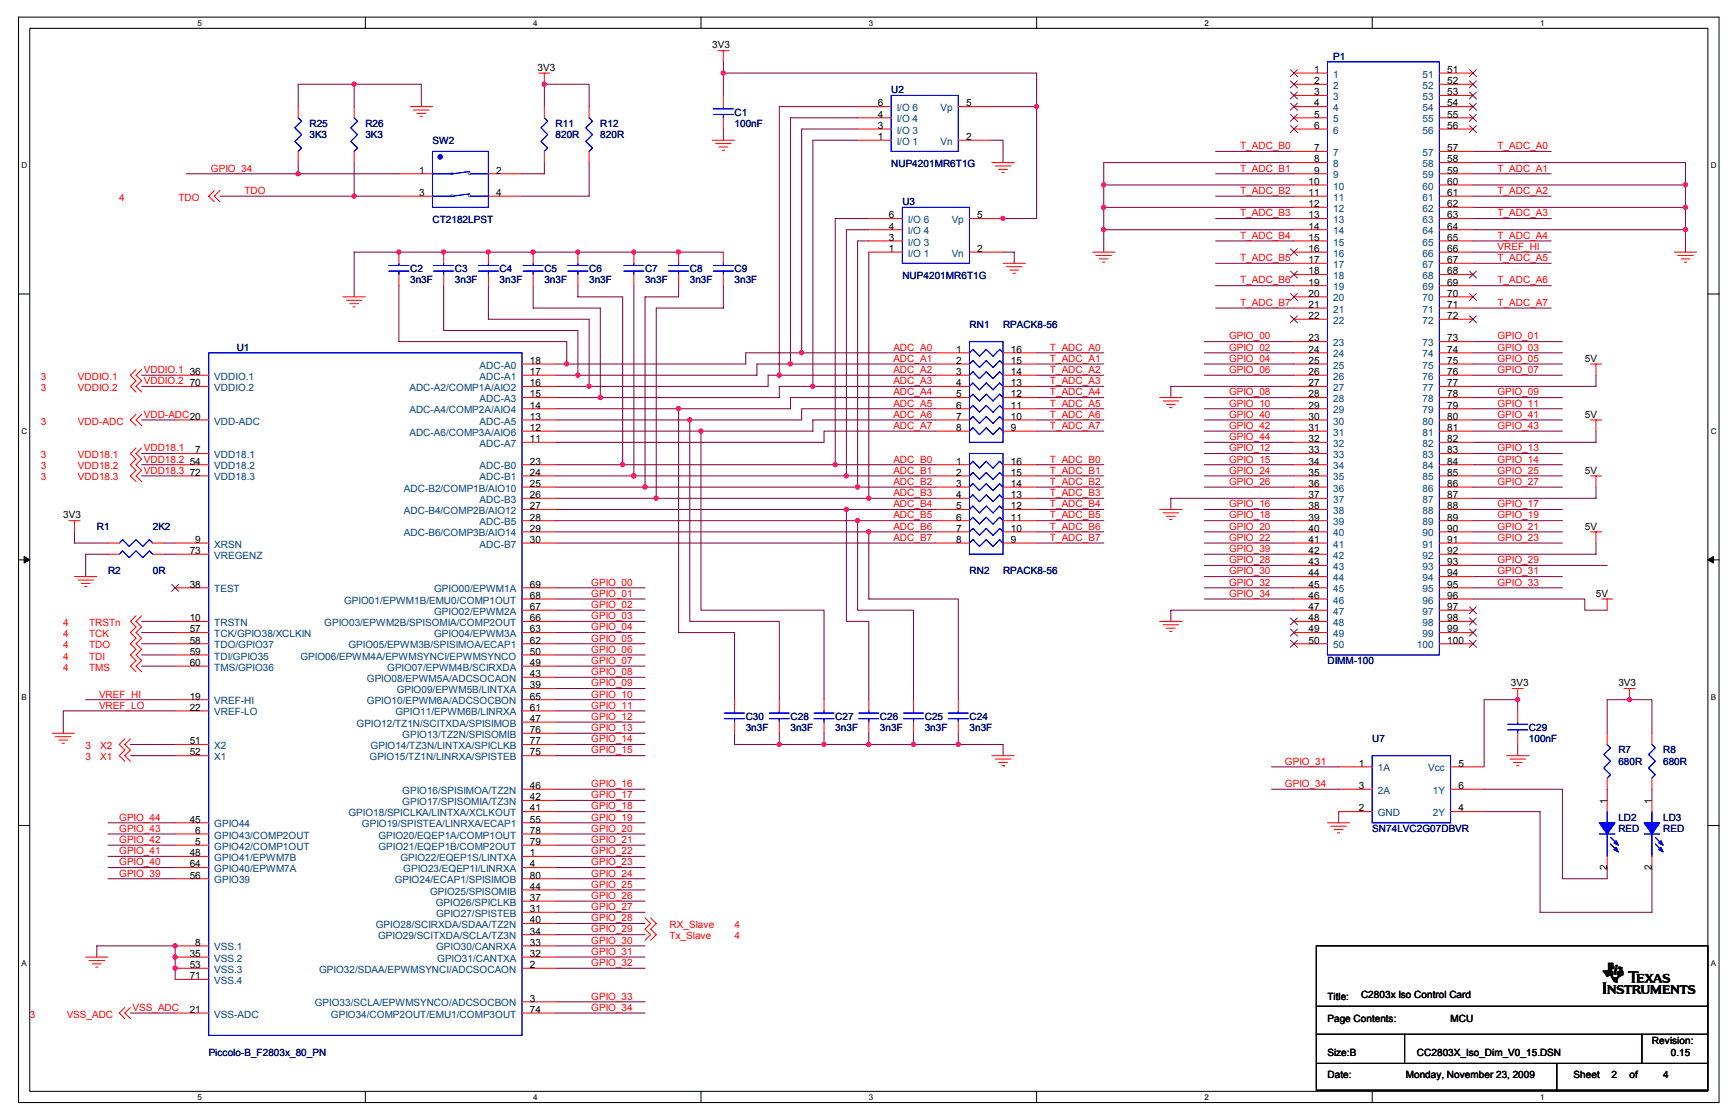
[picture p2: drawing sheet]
<svg xmlns="http://www.w3.org/2000/svg" width="432mm" height="279mm" viewBox="0 0 432 279" stroke-linecap="round" stroke-linejoin="round" font-family="sans-serif">
<defs><g id="words">
<text font-size="9.7" x="400.3" y="248.2">TI</text>
<g font-size="2.5">
<text x="134.3" y="17.7">3V3</text>
<text x="177.9" y="12.1">3V3</text>
<text x="328.2" y="18.2">1</text>
<text x="328.2" y="21">2</text>
<text x="328.2" y="23.8">3</text>
<text x="361.4" y="18.2">51</text>
<text x="361.4" y="21">52</text>
<text x="361.4" y="23.8">53</text>
<text x="219.2" y="29.4">4</text>
<text x="219.2" y="26.6">6</text>
<text x="241.3" y="26.6">5</text>
<text x="328.2" y="26.6">4</text>
<text x="328.2" y="29.4">5</text>
<text x="361.4" y="26.6">54</text>
<text x="361.4" y="29.4">55</text>
<text x="219.2" y="35">1</text>
<text x="219.2" y="32.2">3</text>
<text x="241.3" y="35">2</text>
<text x="328.2" y="32.2">6</text>
<text x="361.4" y="32.2">56</text>
<text x="328.2" y="37.8">7</text>
<text x="328.2" y="40.6">8</text>
<text x="361.4" y="37.8">57</text>
<text x="361.4" y="40.6">58</text>
<text x="104.7" y="43.3">1</text>
<text x="123.9" y="43.3">2</text>
<text x="326.8" y="46.1">10</text>
<text x="328.2" y="43.3">9</text>
<text x="361.4" y="43.3">59</text>
<text x="361.4" y="46.1">60</text>
<text x="104.7" y="48.9">3</text>
<text x="123.9" y="48.9">4</text>
<text x="326.8" y="48.9">11</text>
<text x="326.8" y="51.7">12</text>
<text x="361.4" y="48.9">61</text>
<text x="361.4" y="51.7">62</text>
<text x="222" y="57.3">4</text>
<text x="222" y="54.5">6</text>
<text x="244.1" y="54.5">5</text>
<text x="326.8" y="54.5">13</text>
<text x="326.8" y="57.3">14</text>
<text x="361.4" y="54.5">63</text>
<text x="361.4" y="57.3">64</text>
<text x="222" y="62.9">1</text>
<text x="222" y="60.1">3</text>
<text x="244.1" y="62.9">2</text>
<text x="326.8" y="60.1">15</text>
<text x="326.8" y="62.9">16</text>
<text x="326.8" y="65.7">17</text>
<text x="361.4" y="60.1">65</text>
<text x="361.4" y="62.9">66</text>
<text x="361.4" y="65.7">67</text>
<text x="326.8" y="68.5">18</text>
<text x="326.8" y="71.3">19</text>
<text x="361.4" y="68.5">68</text>
<text x="361.4" y="71.3">69</text>
<text x="326.8" y="74.1">20</text>
<text x="326.8" y="76.9">21</text>
<text x="361.4" y="74.1">70</text>
<text x="361.4" y="76.9">71</text>
<text x="326.8" y="79.7">22</text>
<text x="361.4" y="79.7">72</text>
<text x="238.8" y="88.1">1</text>
<text x="252.4" y="88.1">16</text>
<text x="326.8" y="85.3">23</text>
<text x="326.8" y="88.1">24</text>
<text x="361.4" y="85.3">73</text>
<text x="361.4" y="88.1">74</text>
<text x="47.4" y="93.6">36</text>
<text x="132.3" y="93.6">17</text>
<text x="132.3" y="90.8">18</text>
<text x="238.8" y="90.8">2</text>
<text x="238.8" y="93.6">3</text>
<text x="252.4" y="93.6">14</text>
<text x="252.4" y="90.8">15</text>
<text x="326.8" y="90.8">25</text>
<text x="326.8" y="93.6">26</text>
<text x="361.4" y="90.8">75</text>
<text x="361.4" y="93.6">76</text>
<text x="395.8" y="90.3">5V</text>
<text x="47.4" y="96.4">70</text>
<text x="132.3" y="96.4">16</text>
<text x="132.3" y="99.2">15</text>
<text x="238.8" y="96.4">4</text>
<text x="238.8" y="99.2">5</text>
<text x="252.4" y="99.2">12</text>
<text x="252.4" y="96.4">13</text>
<text x="326.8" y="96.4">27</text>
<text x="326.8" y="99.2">28</text>
<text x="361.4" y="96.4">77</text>
<text x="361.4" y="99.2">78</text>
<text x="132.3" y="107.6">12</text>
<text x="132.3" y="102">14</text>
<text x="132.3" y="104.8">13</text>
<text x="238.8" y="102">6</text>
<text x="238.8" y="104.8">7</text>
<text x="238.8" y="107.6">8</text>
<text x="252.4" y="107.6">9</text>
<text x="252.4" y="104.8">10</text>
<text x="252.4" y="102">11</text>
<text x="326.8" y="102">29</text>
<text x="326.8" y="104.8">30</text>
<text x="326.8" y="107.6">31</text>
<text x="361.4" y="102">79</text>
<text x="361.4" y="104.8">80</text>
<text x="361.4" y="107.6">81</text>
<text x="395.8" y="104.3">5V</text>
<text x="48.8" y="113.2">7</text>
<text x="132.3" y="110.4">11</text>
<text x="326.8" y="110.4">32</text>
<text x="326.8" y="113.2">33</text>
<text x="361.4" y="110.4">82</text>
<text x="361.4" y="113.2">83</text>
<text x="47.4" y="116">54</text>
<text x="47.4" y="118.8">72</text>
<text x="132.3" y="116">23</text>
<text x="132.3" y="118.8">24</text>
<text x="238.8" y="116">1</text>
<text x="238.8" y="118.8">2</text>
<text x="252.4" y="118.8">15</text>
<text x="252.4" y="116">16</text>
<text x="326.8" y="116">34</text>
<text x="326.8" y="118.8">35</text>
<text x="361.4" y="116">84</text>
<text x="361.4" y="118.8">85</text>
<text x="395.8" y="118.3">5V</text>
<text x="132.3" y="121.6">25</text>
<text x="132.3" y="124.4">26</text>
<text x="238.8" y="121.6">3</text>
<text x="238.8" y="124.4">4</text>
<text x="252.4" y="124.4">13</text>
<text x="252.4" y="121.6">14</text>
<text x="326.8" y="121.6">36</text>
<text x="326.8" y="124.4">37</text>
<text x="361.4" y="121.6">86</text>
<text x="361.4" y="124.4">87</text>
<text x="15.8" y="129.5">3V3</text>
<text x="132.3" y="127.2">27</text>
<text x="132.3" y="130">28</text>
<text x="238.8" y="127.2">5</text>
<text x="238.8" y="130">6</text>
<text x="252.4" y="130">11</text>
<text x="252.4" y="127.2">12</text>
<text x="326.8" y="127.2">38</text>
<text x="326.8" y="130">39</text>
<text x="361.4" y="127.2">88</text>
<text x="361.4" y="130">89</text>
<text x="48.8" y="135.6">9</text>
<text x="132.3" y="132.8">29</text>
<text x="132.3" y="135.6">30</text>
<text x="238.8" y="132.8">7</text>
<text x="238.8" y="135.6">8</text>
<text x="252.4" y="135.6">9</text>
<text x="252.4" y="132.8">10</text>
<text x="326.8" y="132.8">40</text>
<text x="326.8" y="135.6">41</text>
<text x="361.4" y="132.8">90</text>
<text x="361.4" y="135.6">91</text>
<text x="395.8" y="132.2">5V</text>
<text x="47.4" y="138.3">73</text>
<text x="326.8" y="138.3">42</text>
<text x="326.8" y="141.1">43</text>
<text x="326.8" y="143.9">44</text>
<text x="361.4" y="138.3">92</text>
<text x="361.4" y="141.1">93</text>
<text x="361.4" y="143.9">94</text>
<text x="47.4" y="146.7">38</text>
<text x="132.3" y="149.5">68</text>
<text x="132.3" y="146.7">69</text>
<text x="326.8" y="146.7">45</text>
<text x="326.8" y="149.5">46</text>
<text x="361.4" y="146.7">95</text>
<text x="361.4" y="149.5">96</text>
<text x="398.6" y="149">5V</text>
<text x="47.4" y="155.1">10</text>
<text x="132.3" y="155.1">66</text>
<text x="132.3" y="152.3">67</text>
<text x="326.8" y="152.3">47</text>
<text x="326.8" y="155.1">48</text>
<text x="361.4" y="152.3">97</text>
<text x="361.4" y="155.1">98</text>
<text x="47.4" y="157.9">57</text>
<text x="47.4" y="160.7">58</text>
<text x="132.3" y="157.9">63</text>
<text x="132.3" y="160.7">62</text>
<text x="326.8" y="157.9">49</text>
<text x="326.8" y="160.7">50</text>
<text x="361.4" y="157.9">99</text>
<text x="361.4" y="160.7">100</text>
<text x="47.4" y="163.5">59</text>
<text x="47.4" y="166.3">60</text>
<text x="132.3" y="163.5">50</text>
<text x="132.3" y="166.3">49</text>
<text x="132.3" y="169.1">43</text>
<text x="132.3" y="171.9">39</text>
<text x="377.3" y="171.4">3V3</text>
<text x="404.2" y="171.4">3V3</text>
<text x="47.4" y="174.7">19</text>
<text x="47.4" y="177.5">22</text>
<text x="132.3" y="174.7">65</text>
<text x="132.3" y="177.5">61</text>
<text x="47.4" y="185.8">51</text>
<text x="132.3" y="180.3">47</text>
<text x="132.3" y="185.8">77</text>
<text x="132.3" y="183">76</text>
<text x="47.4" y="188.6">52</text>
<text x="132.3" y="188.6">75</text>
<text x="339.4" y="191.4">1</text>
<text x="364.2" y="191.4">5</text>
<text x="132.3" y="197">46</text>
<text x="339.4" y="197">3</text>
<text x="364.2" y="197">6</text>
<text x="132.3" y="202.6">41</text>
<text x="132.3" y="199.8">42</text>
<text x="339.4" y="202.6">2</text>
<text x="364.2" y="202.6">4</text>
<text x="401.3" y="200.7" transform="rotate(-90 401.3 200.7)">1</text>
<text x="412.5" y="200.7" transform="rotate(-90 412.5 200.7)">1</text>
<text x="47.4" y="205.4">45</text>
<text x="48.8" y="208.2">6</text>
<text x="132.3" y="205.4">55</text>
<text x="132.3" y="208.2">78</text>
<text x="47.4" y="213.8">48</text>
<text x="48.8" y="211">5</text>
<text x="132.3" y="213.8">1</text>
<text x="132.3" y="211">79</text>
<text x="47.4" y="219.4">56</text>
<text x="47.4" y="216.6">64</text>
<text x="132.3" y="219.4">80</text>
<text x="132.3" y="216.6">4</text>
<text x="401.3" y="217.2" transform="rotate(-90 401.3 217.2)">2</text>
<text x="412.5" y="217.2" transform="rotate(-90 412.5 217.2)">2</text>
<text x="132.3" y="222.2">44</text>
<text x="132.3" y="227.8">31</text>
<text x="132.3" y="225">37</text>
<text x="132.3" y="230.5">40</text>
<text x="132.3" y="233.3">34</text>
<text x="47.4" y="238.9">35</text>
<text x="48.8" y="236.1">8</text>
<text x="132.3" y="238.9">32</text>
<text x="132.3" y="236.1">33</text>
<text x="47.4" y="241.7">53</text>
<text x="47.4" y="244.5">71</text>
<text x="132.3" y="241.7">2</text>
<text x="132.3" y="250.1">3</text>
<text x="331.5" y="249.6">Title:</text>
<text x="339.9" y="249.3">C2803x Iso Control Card</text>
<text x="47.4" y="252.9">21</text>
<text x="132.3" y="252.9">74</text>
<text x="331.5" y="255.2">Page Contents:</text>
<text x="362.3" y="255.2">MCU</text>
<text x="331.5" y="263.6">Size:B</text>
<text x="353.9" y="263.6">CC2803X_Iso_Dim_V0_15.DSN</text>
<text x="412.6" y="260.8">Revision:</text>
<text x="417.3" y="263.6">0.15</text>
<text x="331.5" y="269.2">Date:</text>
<text x="351.1" y="269.2">Monday, November 23, 2009</text>
<text x="393" y="269.2">Sheet</text>
<text x="402.5" y="269.2">2</text>
<text x="407" y="269.2">of</text>
<text x="415.3" y="269.2">4</text>
</g>
<g font-size="2.5" fill="#000080">
<text x="332.9" y="14.9">P1</text>
<text x="222.6" y="23.3">U2</text>
<text x="183.4" y="28.9">C1</text>
<text x="77.3" y="31.7">R25</text>
<text x="77.3" y="34.5">3K3</text>
<text x="91.2" y="31.7">R26</text>
<text x="91.2" y="34.5">3K3</text>
<text x="108" y="35.9">SW2</text>
<text x="138.7" y="31.7">R11</text>
<text x="138.7" y="34.5">820R</text>
<text x="149.9" y="31.7">R12</text>
<text x="149.9" y="34.5">820R</text>
<text x="183.4" y="31.7">100nF</text>
<text x="222.6" y="41.7">NUP4201MR6T1G</text>
<text x="225.4" y="51.2">U3</text>
<text x="108" y="55.7">CT2182LPST</text>
<text x="102.4" y="68">C2</text>
<text x="102.4" y="70.8">3n3F</text>
<text x="113.6" y="68">C3</text>
<text x="113.6" y="70.8">3n3F</text>
<text x="124.8" y="68">C4</text>
<text x="124.8" y="70.8">3n3F</text>
<text x="135.9" y="68">C5</text>
<text x="135.9" y="70.8">3n3F</text>
<text x="147.1" y="68">C6</text>
<text x="147.1" y="70.8">3n3F</text>
<text x="161.1" y="68">C7</text>
<text x="161.1" y="70.8">3n3F</text>
<text x="172.3" y="68">C8</text>
<text x="172.3" y="70.8">3n3F</text>
<text x="183.4" y="68">C9</text>
<text x="183.4" y="70.8">3n3F</text>
<text x="225.4" y="69.7">NUP4201MR6T1G</text>
<text x="242.1" y="82">RN1</text>
<text x="250.5" y="82">RPACK8-56</text>
<text x="59.1" y="87.5">U1</text>
<text x="24.2" y="132.2">R1</text>
<text x="38.2" y="132.2">2K2</text>
<text x="27" y="143.4">R2</text>
<text x="38.2" y="143.4">0R</text>
<text x="242.1" y="143.4">RN2</text>
<text x="250.5" y="143.4">RPACK8-56</text>
<text x="331.5" y="165.8">DIMM-100</text>
<text x="186.2" y="179.7">C30</text>
<text x="197.4" y="179.7">C28</text>
<text x="208.6" y="179.7">C27</text>
<text x="219.8" y="179.7">C26</text>
<text x="230.9" y="179.7">C25</text>
<text x="242.1" y="179.7">C24</text>
<text x="186.2" y="182.5">3n3F</text>
<text x="197.4" y="182.5">3n3F</text>
<text x="208.6" y="182.5">3n3F</text>
<text x="219.8" y="182.5">3n3F</text>
<text x="230.9" y="182.5">3n3F</text>
<text x="242.1" y="182.5">3n3F</text>
<text x="342.7" y="185.3">U7</text>
<text x="381.8" y="182.5">C29</text>
<text x="381.8" y="185.3">100nF</text>
<text x="404.2" y="188.1">R7</text>
<text x="404.2" y="190.9">680R</text>
<text x="415.3" y="188.1">R8</text>
<text x="415.3" y="190.9">680R</text>
<text x="342.7" y="207.7">SN74LVC2G07DBVR</text>
<text x="404.2" y="204.9">LD2</text>
<text x="404.2" y="207.7">RED</text>
<text x="415.3" y="204.9">LD3</text>
<text x="415.3" y="207.7">RED</text>
<text x="52.1" y="263.6">Piccolo-B_F2803x_80_PN</text>
</g>
<g font-size="2.5" fill="#004080">
<text x="332.9" y="19.4">1</text>
<text x="332.9" y="22.2">2</text>
<text x="355.3" y="19.4">51</text>
<text x="355.3" y="22.2">52</text>
<text x="224" y="27.8">I/O 6</text>
<text x="234.9" y="27.8">Vp</text>
<text x="332.9" y="25">3</text>
<text x="332.9" y="27.8">4</text>
<text x="355.3" y="25">53</text>
<text x="355.3" y="27.8">54</text>
<text x="224" y="33.4">I/O 3</text>
<text x="224" y="30.6">I/O 4</text>
<text x="332.9" y="30.6">5</text>
<text x="332.9" y="33.4">6</text>
<text x="355.3" y="30.6">55</text>
<text x="355.3" y="33.4">56</text>
<text x="224" y="36.2">I/O 1</text>
<text x="234.9" y="36.2">Vn</text>
<text x="332.9" y="38.9">7</text>
<text x="332.9" y="41.7">8</text>
<text x="355.3" y="38.9">57</text>
<text x="355.3" y="41.7">58</text>
<text x="332.9" y="44.5">9</text>
<text x="332.9" y="47.3">10</text>
<text x="355.3" y="44.5">59</text>
<text x="355.3" y="47.3">60</text>
<text x="332.9" y="50.1">11</text>
<text x="332.9" y="52.9">12</text>
<text x="355.3" y="50.1">61</text>
<text x="355.3" y="52.9">62</text>
<text x="226.8" y="58.5">I/O 4</text>
<text x="226.8" y="55.7">I/O 6</text>
<text x="237.7" y="55.7">Vp</text>
<text x="332.9" y="55.7">13</text>
<text x="332.9" y="58.5">14</text>
<text x="355.3" y="55.7">63</text>
<text x="355.3" y="58.5">64</text>
<text x="226.8" y="64.1">I/O 1</text>
<text x="226.8" y="61.3">I/O 3</text>
<text x="237.7" y="64.1">Vn</text>
<text x="332.9" y="61.3">15</text>
<text x="332.9" y="64.1">16</text>
<text x="355.3" y="61.3">65</text>
<text x="355.3" y="64.1">66</text>
<text x="332.9" y="66.9">17</text>
<text x="332.9" y="69.7">18</text>
<text x="355.3" y="66.9">67</text>
<text x="355.3" y="69.7">68</text>
<text x="332.9" y="72.5">19</text>
<text x="332.9" y="75.3">20</text>
<text x="355.3" y="72.5">69</text>
<text x="355.3" y="75.3">70</text>
<text x="332.9" y="78.1">21</text>
<text x="332.9" y="80.9">22</text>
<text x="355.3" y="78.1">71</text>
<text x="355.3" y="80.9">72</text>
<text x="332.9" y="86.4">23</text>
<text x="332.9" y="89.2">24</text>
<text x="355.3" y="86.4">73</text>
<text x="355.3" y="89.2">74</text>
<text x="53.5" y="94.8">VDDIO.1</text>
<text x="119.8" y="94.8">ADC-A1</text>
<text x="119.8" y="92">ADC-A0</text>
<text x="332.9" y="92">25</text>
<text x="332.9" y="94.8">26</text>
<text x="355.3" y="92">75</text>
<text x="355.3" y="94.8">76</text>
<text x="53.5" y="97.6">VDDIO.2</text>
<text x="102.2" y="97.6">ADC-A2/COMP1A/AIO2</text>
<text x="119.8" y="100.4">ADC-A3</text>
<text x="332.9" y="97.6">27</text>
<text x="332.9" y="100.4">28</text>
<text x="355.3" y="97.6">77</text>
<text x="355.3" y="100.4">78</text>
<text x="53.5" y="106">VDD-ADC</text>
<text x="102.2" y="103.2">ADC-A4/COMP2A/AIO4</text>
<text x="119.8" y="106">ADC-A5</text>
<text x="332.9" y="103.2">29</text>
<text x="332.9" y="106">30</text>
<text x="355.3" y="103.2">79</text>
<text x="355.3" y="106">80</text>
<text x="102.2" y="108.8">ADC-A6/COMP3A/AIO6</text>
<text x="119.8" y="111.6">ADC-A7</text>
<text x="332.9" y="108.8">31</text>
<text x="332.9" y="111.6">32</text>
<text x="355.3" y="108.8">81</text>
<text x="355.3" y="111.6">82</text>
<text x="53.5" y="114.4">VDD18.1</text>
<text x="53.5" y="117.2">VDD18.2</text>
<text x="53.5" y="120">VDD18.3</text>
<text x="119.8" y="117.2">ADC-B0</text>
<text x="119.8" y="120">ADC-B1</text>
<text x="332.9" y="114.4">33</text>
<text x="332.9" y="117.2">34</text>
<text x="332.9" y="120">35</text>
<text x="355.3" y="114.4">83</text>
<text x="355.3" y="117.2">84</text>
<text x="355.3" y="120">85</text>
<text x="100.9" y="122.8">ADC-B2/COMP1B/AIO10</text>
<text x="119.8" y="125.6">ADC-B3</text>
<text x="332.9" y="122.8">36</text>
<text x="332.9" y="125.6">37</text>
<text x="355.3" y="122.8">86</text>
<text x="355.3" y="125.6">87</text>
<text x="100.9" y="128.4">ADC-B4/COMP2B/AIO12</text>
<text x="119.8" y="131.1">ADC-B5</text>
<text x="332.9" y="128.4">38</text>
<text x="332.9" y="131.1">39</text>
<text x="355.3" y="128.4">88</text>
<text x="355.3" y="131.1">89</text>
<text x="53.5" y="136.7">XRSN</text>
<text x="100.9" y="133.9">ADC-B6/COMP3B/AIO14</text>
<text x="119.8" y="136.7">ADC-B7</text>
<text x="332.9" y="133.9">40</text>
<text x="332.9" y="136.7">41</text>
<text x="355.3" y="133.9">90</text>
<text x="355.3" y="136.7">91</text>
<text x="53.5" y="139.5">VREGENZ</text>
<text x="332.9" y="139.5">42</text>
<text x="332.9" y="142.3">43</text>
<text x="355.3" y="139.5">92</text>
<text x="355.3" y="142.3">93</text>
<text x="53.5" y="147.9">TEST</text>
<text x="108.4" y="147.9">GPIO00/EPWM1A</text>
<text x="332.9" y="145.1">44</text>
<text x="332.9" y="147.9">45</text>
<text x="355.3" y="145.1">94</text>
<text x="355.3" y="147.9">95</text>
<text x="86" y="150.7">GPIO01/EPWM1B/EMU0/COMP1OUT</text>
<text x="108.4" y="153.5">GPIO02/EPWM2A</text>
<text x="332.9" y="150.7">46</text>
<text x="332.9" y="153.5">47</text>
<text x="355.3" y="150.7">96</text>
<text x="355.3" y="153.5">97</text>
<text x="53.5" y="156.3">TRSTN</text>
<text x="53.5" y="159.1">TCK/GPIO38/XCLKIN</text>
<text x="53.5" y="161.9">TDO/GPIO37</text>
<text x="81" y="156.3">GPIO03/EPWM2B/SPISOMIA/COMP2OUT</text>
<text x="87" y="161.9">GPIO05/EPWM3B/SPISIMOA/ECAP1</text>
<text x="108.4" y="159.1">GPIO04/EPWM3A</text>
<text x="332.9" y="156.3">48</text>
<text x="332.9" y="159.1">49</text>
<text x="332.9" y="161.9">50</text>
<text x="353.9" y="161.9">100</text>
<text x="355.3" y="156.3">98</text>
<text x="355.3" y="159.1">99</text>
<text x="53.5" y="164.7">TDI/GPIO35</text>
<text x="53.5" y="167.5">TMS/GPIO36</text>
<text x="75" y="164.7">GPIO06/EPWM4A/EPWMSYNCI/EPWMSYNCO</text>
<text x="96.7" y="167.5">GPIO07/EPWM4B/SCIRXDA</text>
<text x="91.6" y="170.3">GPIO08/EPWM5A/ADCSOCAON</text>
<text x="99.1" y="173.1">GPIO09/EPWM5B/LINTXA</text>
<text x="53.5" y="175.9">VREF-HI</text>
<text x="53.5" y="178.6">VREF-LO</text>
<text x="91.6" y="175.9">GPIO10/EPWM6A/ADCSOCBON</text>
<text x="98.8" y="178.6">GPIO11/EPWM6B/LINRXA</text>
<text x="89" y="181.4">GPIO12/TZ1N/SCITXDA/SPISIMOB</text>
<text x="100.5" y="184.2">GPIO13/TZ2N/SPISOMIB</text>
<text x="53.5" y="187">X2</text>
<text x="53.5" y="189.8">X1</text>
<text x="92.3" y="189.8">GPIO15/TZ1N/LINRXA/SPISTEB</text>
<text x="92.6" y="187">GPIO14/TZ3N/LINTXA/SPICLKB</text>
<text x="344.1" y="192.6">1A</text>
<text x="356.7" y="192.6">Vcc</text>
<text x="87" y="203.8">GPIO18/SPICLKA/LINTXA/XCLKOUT</text>
<text x="100.5" y="201">GPIO17/SPISOMIA/TZ3N</text>
<text x="100.5" y="198.2">GPIO16/SPISIMOA/TZ2N</text>
<text x="344.1" y="198.2">2A</text>
<text x="344.1" y="203.8">GND</text>
<text x="357.9" y="203.8">2Y</text>
<text x="357.9" y="198.2">1Y</text>
<text x="53.5" y="209.4">GPIO43/COMP2OUT</text>
<text x="53.5" y="206.6">GPIO44</text>
<text x="90.4" y="206.6">GPIO19/SPISTEA/LINRXA/ECAP1</text>
<text x="94.5" y="209.4">GPIO20/EQEP1A/COMP1OUT</text>
<text x="53.5" y="212.2">GPIO42/COMP1OUT</text>
<text x="53.5" y="215">GPIO41/EPWM7B</text>
<text x="94.5" y="212.2">GPIO21/EQEP1B/COMP2OUT</text>
<text x="100" y="215">GPIO22/EQEP1S/LINTXA</text>
<text x="53.5" y="220.6">GPIO39</text>
<text x="53.5" y="217.8">GPIO40/EPWM7A</text>
<text x="98.6" y="220.6">GPIO24/ECAP1/SPISIMOB</text>
<text x="100.7" y="217.8">GPIO23/EQEP1I/LINRXA</text>
<text x="107.4" y="223.4">GPIO25/SPISOMIB</text>
<text x="108.9" y="226.1">GPIO26/SPICLKB</text>
<text x="93.9" y="231.7">GPIO28/SCIRXDA/SDAA/TZ2N</text>
<text x="108.9" y="228.9">GPIO27/SPISTEB</text>
<text x="53.5" y="237.3">VSS.1</text>
<text x="94.4" y="234.5">GPIO29/SCITXDA/SCLA/TZ3N</text>
<text x="108.9" y="237.3">GPIO30/CANRXA</text>
<text x="53.5" y="240.1">VSS.2</text>
<text x="53.5" y="242.9">VSS.3</text>
<text x="53.5" y="245.7">VSS.4</text>
<text x="79.7" y="242.9">GPIO32/SDAA/EPWMSYNCI/ADCSOCAON</text>
<text x="109.2" y="240.1">GPIO31/CANTXA</text>
<text x="78.6" y="251.3">GPIO33/SCLA/EPWMSYNCO/ADCSOCBON</text>
<text x="53.5" y="254.1">VSS-ADC</text>
<text x="82.6" y="254.1">GPIO34/COMP2OUT/EMU1/COMP3OUT</text>
</g>
<g font-size="2.5" fill="#f00">
<text x="309.7" y="37.3">T_ADC_B0</text>
<text x="374" y="37.3">T_ADC_A0</text>
<text x="52.7" y="42.8">GPIO_34</text>
<text x="309.7" y="42.8">T_ADC_B1</text>
<text x="374" y="42.8">T_ADC_A1</text>
<text x="29.8" y="50.1">4</text>
<text x="44.6" y="50.1">TDO</text>
<text x="61.1" y="48.4">TDO</text>
<text x="309.7" y="48.4">T_ADC_B2</text>
<text x="374" y="48.4">T_ADC_A2</text>
<text x="309.7" y="54">T_ADC_B3</text>
<text x="309.7" y="59.6">T_ADC_B4</text>
<text x="374" y="59.6">T_ADC_A4</text>
<text x="374" y="54">T_ADC_A3</text>
<text x="309.7" y="65.2">T_ADC_B5</text>
<text x="374" y="65.2">T_ADC_A5</text>
<text x="374" y="62.4">VREF_HI</text>
<text x="309.7" y="70.8">T_ADC_B6</text>
<text x="374" y="70.8">T_ADC_A6</text>
<text x="309.7" y="76.4">T_ADC_B7</text>
<text x="374" y="76.4">T_ADC_A7</text>
<text x="223.1" y="87.5">ADC_A0</text>
<text x="262.2" y="87.5">T_ADC_A0</text>
<text x="306.9" y="84.8">GPIO_00</text>
<text x="306.9" y="87.5">GPIO_02</text>
<text x="374" y="84.8">GPIO_01</text>
<text x="374" y="87.5">GPIO_03</text>
<text x="10.2" y="94.8">3</text>
<text x="19.4" y="94.8">VDDIO.1</text>
<text x="35.9" y="93.1">VDDIO.1</text>
<text x="35.9" y="95.9">VDDIO.2</text>
<text x="223.1" y="95.9">ADC_A3</text>
<text x="223.1" y="93.1">ADC_A2</text>
<text x="223.1" y="90.3">ADC_A1</text>
<text x="262.2" y="90.3">T_ADC_A1</text>
<text x="262.2" y="93.1">T_ADC_A2</text>
<text x="262.2" y="95.9">T_ADC_A3</text>
<text x="306.9" y="90.3">GPIO_04</text>
<text x="306.9" y="93.1">GPIO_06</text>
<text x="374" y="90.3">GPIO_05</text>
<text x="374" y="93.1">GPIO_07</text>
<text x="10.2" y="97.6">3</text>
<text x="19.4" y="97.6">VDDIO.2</text>
<text x="223.1" y="101.5">ADC_A5</text>
<text x="223.1" y="98.7">ADC_A4</text>
<text x="262.2" y="98.7">T_ADC_A4</text>
<text x="262.2" y="101.5">T_ADC_A5</text>
<text x="306.9" y="98.7">GPIO_08</text>
<text x="306.9" y="101.5">GPIO_10</text>
<text x="374" y="98.7">GPIO_09</text>
<text x="374" y="101.5">GPIO_11</text>
<text x="10.2" y="106">3</text>
<text x="19.4" y="106">VDD-ADC</text>
<text x="35.9" y="104.3">VDD-ADC20</text>
<text x="223.1" y="104.3">ADC_A6</text>
<text x="223.1" y="107.1">ADC_A7</text>
<text x="262.2" y="104.3">T_ADC_A6</text>
<text x="262.2" y="107.1">T_ADC_A7</text>
<text x="306.9" y="104.3">GPIO_40</text>
<text x="306.9" y="107.1">GPIO_42</text>
<text x="374" y="104.3">GPIO_41</text>
<text x="374" y="107.1">GPIO_43</text>
<text x="35.9" y="112.7">VDD18.1</text>
<text x="306.9" y="112.7">GPIO_12</text>
<text x="306.9" y="109.9">GPIO_44</text>
<text x="374" y="112.7">GPIO_13</text>
<text x="10.2" y="117.2">3</text>
<text x="10.2" y="114.4">3</text>
<text x="10.2" y="120">3</text>
<text x="19.4" y="117.2">VDD18.2</text>
<text x="19.4" y="114.4">VDD18.1</text>
<text x="19.4" y="120">VDD18.3</text>
<text x="35.9" y="115.5">VDD18.2</text>
<text x="35.9" y="118.3">VDD18.3</text>
<text x="223.1" y="115.5">ADC_B0</text>
<text x="223.1" y="118.3">ADC_B1</text>
<text x="262.2" y="115.5">T_ADC_B0</text>
<text x="262.2" y="118.3">T_ADC_B1</text>
<text x="306.9" y="115.5">GPIO_15</text>
<text x="306.9" y="118.3">GPIO_24</text>
<text x="374" y="115.5">GPIO_14</text>
<text x="374" y="118.3">GPIO_25</text>
<text x="223.1" y="121.1">ADC_B2</text>
<text x="223.1" y="123.9">ADC_B3</text>
<text x="262.2" y="121.1">T_ADC_B2</text>
<text x="262.2" y="123.9">T_ADC_B3</text>
<text x="306.9" y="121.1">GPIO_26</text>
<text x="374" y="121.1">GPIO_27</text>
<text x="223.1" y="129.5">ADC_B5</text>
<text x="223.1" y="126.7">ADC_B4</text>
<text x="262.2" y="126.7">T_ADC_B4</text>
<text x="262.2" y="129.5">T_ADC_B5</text>
<text x="306.9" y="126.7">GPIO_16</text>
<text x="306.9" y="129.5">GPIO_18</text>
<text x="374" y="126.7">GPIO_17</text>
<text x="374" y="129.5">GPIO_19</text>
<text x="223.1" y="132.2">ADC_B6</text>
<text x="223.1" y="135">ADC_B7</text>
<text x="262.2" y="132.2">T_ADC_B6</text>
<text x="262.2" y="135">T_ADC_B7</text>
<text x="306.9" y="132.2">GPIO_20</text>
<text x="306.9" y="135">GPIO_22</text>
<text x="306.9" y="137.8">GPIO_39</text>
<text x="374" y="132.2">GPIO_21</text>
<text x="374" y="135">GPIO_23</text>
<text x="306.9" y="140.6">GPIO_28</text>
<text x="306.9" y="143.4">GPIO_30</text>
<text x="374" y="140.6">GPIO_29</text>
<text x="374" y="143.4">GPIO_31</text>
<text x="147.7" y="146.2">GPIO_00</text>
<text x="147.7" y="149">GPIO_01</text>
<text x="306.9" y="146.2">GPIO_32</text>
<text x="306.9" y="149">GPIO_34</text>
<text x="374" y="146.2">GPIO_33</text>
<text x="147.7" y="151.8">GPIO_02</text>
<text x="147.7" y="154.6">GPIO_03</text>
<text x="15.8" y="161.9">4</text>
<text x="15.8" y="156.3">4</text>
<text x="15.8" y="159.1">4</text>
<text x="22.2" y="161.9">TDO</text>
<text x="22.2" y="156.3">TRSTn</text>
<text x="22.2" y="159.1">TCK</text>
<text x="147.7" y="157.4">GPIO_04</text>
<text x="147.7" y="160.2">GPIO_05</text>
<text x="15.8" y="164.7">4</text>
<text x="15.8" y="167.5">4</text>
<text x="22.2" y="164.7">TDI</text>
<text x="22.2" y="167.5">TMS</text>
<text x="147.7" y="163">GPIO_06</text>
<text x="147.7" y="165.8">GPIO_07</text>
<text x="147.7" y="168.6">GPIO_08</text>
<text x="147.7" y="171.4">GPIO_09</text>
<text x="24.7" y="174.2">VREF_HI</text>
<text x="24.7" y="177">VREF_LO</text>
<text x="147.7" y="174.2">GPIO_10</text>
<text x="147.7" y="177">GPIO_11</text>
<text x="147.7" y="179.7">GPIO_12</text>
<text x="147.7" y="182.5">GPIO_13</text>
<text x="147.7" y="185.3">GPIO_14</text>
<text x="21.4" y="189.8">3</text>
<text x="21.4" y="187">3</text>
<text x="25" y="189.8">X1</text>
<text x="25" y="187">X2</text>
<text x="147.7" y="188.1">GPIO_15</text>
<text x="320.9" y="190.9">GPIO_31</text>
<text x="147.7" y="196.5">GPIO_16</text>
<text x="320.9" y="196.5">GPIO_34</text>
<text x="147.7" y="199.3">GPIO_17</text>
<text x="147.7" y="202.1">GPIO_18</text>
<text x="29.8" y="204.9">GPIO_44</text>
<text x="29.8" y="207.7">GPIO_43</text>
<text x="147.7" y="204.9">GPIO_19</text>
<text x="147.7" y="207.7">GPIO_20</text>
<text x="29.8" y="210.5">GPIO_42</text>
<text x="29.8" y="213.3">GPIO_41</text>
<text x="147.7" y="210.5">GPIO_21</text>
<text x="147.7" y="213.3">GPIO_22</text>
<text x="29.8" y="216.1">GPIO_40</text>
<text x="29.8" y="218.9">GPIO_39</text>
<text x="147.7" y="216.1">GPIO_23</text>
<text x="147.7" y="218.9">GPIO_24</text>
<text x="147.7" y="221.7">GPIO_25</text>
<text x="147.7" y="224.5">GPIO_26</text>
<text x="147.7" y="227.2">GPIO_27</text>
<text x="147.7" y="230">GPIO_28</text>
<text x="147.7" y="232.8">GPIO_29</text>
<text x="167.2" y="231.7">RX_Slave</text>
<text x="183.4" y="231.7">4</text>
<text x="147.7" y="235.6">GPIO_30</text>
<text x="147.7" y="238.4">GPIO_31</text>
<text x="167.2" y="234.5">Tx_Slave</text>
<text x="183.4" y="234.5">4</text>
<text x="147.7" y="241.2">GPIO_32</text>
<text x="147.7" y="249.6">GPIO_33</text>
<text x="7.4" y="254.1">3</text>
<text x="16.7" y="254.1">VSS_ADC</text>
<text x="33.1" y="252.4">VSS_ADC</text>
<text x="147.7" y="252.4">GPIO_34</text>
</g>
<g font-size="2">
<text x="49.3" y="6.4">5</text>
<text x="133.2" y="6.4">4</text>
<text x="217" y="6.4">3</text>
<text x="300.8" y="6.4">2</text>
<text x="384.6" y="6.4">1</text>
<text x="5.3" y="42">D</text>
<text x="427.2" y="42">D</text>
<text x="5.3" y="108.4">C</text>
<text x="427.2" y="108.4">C</text>
<text x="5.3" y="174.8">B</text>
<text x="427.2" y="174.8">B</text>
<text x="5.3" y="241.1">A</text>
<text x="427.2" y="241.1">A</text>
<text x="49.3" y="274.6">5</text>
<text x="133.2" y="274.6">4</text>
<text x="217" y="274.6">3</text>
<text x="300.8" y="274.6">2</text>
<text x="384.6" y="274.6">1</text>
</g>
<g font-size="1.4" fill="#00f">
<text x="112.5" y="43.7">o</text>
<text x="116.9" y="43.7">o</text>
<text x="112.5" y="49.3">o</text>
<text x="116.9" y="49.3">o</text>
</g>
</g></defs>
<path d="M4.6 4.3h424.7v271h-424.7zM7.4 7.1h419.1v265.4h-419.1z" fill="none" stroke="#000" stroke-width=".25"/>
<g fill="#fff">
<path d="M49.3 4.6h1.1v2.2h-1.1z"/>
<path d="M49.3 272.8h1.1v2.2h-1.1z"/>
</g>
<path d="M91.2 4.3v2.8M91.2 272.5v2.8" fill="none" stroke="#000" stroke-width=".25"/>
<g fill="#fff">
<path d="M133.2 4.6h1.1v2.2h-1.1z"/>
<path d="M133.2 272.8h1.1v2.2h-1.1z"/>
</g>
<path d="M175.1 4.3v2.8M175.1 272.5v2.8" fill="none" stroke="#000" stroke-width=".25"/>
<g fill="#fff">
<path d="M217 4.6h1.1v2.2h-1.1z"/>
<path d="M217 272.8h1.1v2.2h-1.1z"/>
</g>
<path d="M258.9 4.3v2.8M258.9 272.5v2.8" fill="none" stroke="#000" stroke-width=".25"/>
<g fill="#fff">
<path d="M300.8 4.6h1.1v2.2h-1.1z"/>
<path d="M300.8 272.8h1.1v2.2h-1.1z"/>
</g>
<path d="M342.7 4.3v2.8M342.7 272.5v2.8" fill="none" stroke="#000" stroke-width=".25"/>
<g fill="#fff">
<path d="M384.6 4.6h1.1v2.2h-1.1z"/>
<path d="M384.6 272.8h1.1v2.2h-1.1z"/>
<path d="M5.3 40.2h1.5v2.3h-1.5z"/>
<path d="M427.2 40.2h1.5v2.3h-1.5z"/>
<path d="M5.3 106.6h1.5v2.2h-1.5z"/>
<path d="M427.2 106.6h1.5v2.2h-1.5z"/>
</g>
<path d="M4.6 73.4h2.8M426.5 73.4h2.8" fill="none" stroke="#000" stroke-width=".25"/>
<g fill="#fff">
<path d="M5.3 172.9h1.4v2.3h-1.4z"/>
<path d="M427.2 172.9h1.4v2.3h-1.4z"/>
</g>
<path d="M4.6 139.8h2.8M426.5 139.8h2.8" fill="none" stroke="#000" stroke-width=".25"/>
<path d="M6 138.9l1.4 .9-1.4 .8zM426.5 139.8l1.4-.9v1.7z" fill="#000" stroke="#000" stroke-width=".25"/>
<g fill="#fff">
<path d="M5.3 239.3h1.4v2.2h-1.4z"/>
<path d="M427.2 239.3h1.4v2.2h-1.4z"/>
</g>
<path d="M4.6 206.1h2.8M426.5 206.1h2.8M328.7 236.2h97.8v36h-97.8zM328.7 258.2h97.8M329 251.2h97.5M350.8 258.2v7.3M410.1 258.2v7.3M329 265.5h97.5M388.8 265.5v7" fill="none" stroke="#000" stroke-width=".25"/>
<g fill="none" stroke="#800040" stroke-width=".25">
<path d="M180.7 18.2h78.2v36.4h-11.2M180.7 15.5v8.3M74.5 26.6v-5.6h30.7v5.6M88.4 21v5.6M135.9 26.6v-5.6h11.2v5.6M180.7 32.2v2.8M214.2 35h-11.2v61.5M214.2 29.4h-16.8v61.5M214.2 32.2h-14v55.9M214.2 26.6h-19.6v67.1M247.7 35h2.8v5.6M247.7 26.6h11.2"/>
<path d="M303.6 37.8h19.5M367.8 37.8h19.6M46.5 43.4h53.1M54.9 49h44.7M74.5 40.6v2.8M88.4 40.6v8.4M135.9 40.6v2.8h-5.5M147.1 40.6v8.4h-16.7M217 54.6h-8.4v61.4M217 57.4h-5.6v61.4M275.6 46.2h47.5M275.6 51.8h47.5"/>
<path d="M275.6 57.4h47.5M303.6 43.4h19.5M303.6 49h19.5M303.6 54.6h19.5M323.1 40.6h-47.5v22.3M367.8 43.4h19.6M367.8 49h19.6M367.8 54.6h19.6M367.8 40.6h53.1v22.3M367.8 46.2h53.1M367.8 51.8h53.1M367.8 57.4h53.1"/>
<path d="M99.6 71.3v14h41.9v5.6M110.8 71.3v11.2h33.5v11.2M122 71.3v8.4h25.1v16.8M133.2 71.3v5.6h16.7v22.4M144.3 71.3v2.8h11.2v41.9M158.3 71.3v47.5M169.5 71.3v2.8h-8.4v47.5M180.7 71.3v5.6h-16.8v47.5M180.7 62.9h-92.3v11.2M217 60.2h-2.8v61.4M217 62.9v61.5M250.5 62.9h2.8v2.8"/>
<path d="M303.6 60.2h19.5M303.6 65.7h19.5M303.6 71.3h19.5M303.6 76.9h19.5M367.8 60.2h19.6M367.8 65.7h19.6M367.8 71.3h19.6M367.8 76.9h19.6M367.8 62.9h19.6M35.4 96.5h8.3M35.4 93.7h8.3M233.7 93.7h-41.9v2.8h-53.1"/>
<path d="M233.7 96.5h-39.1v2.8h-55.9M233.7 88.1h-47.5v2.8h-47.5M233.7 90.9h-44.7v2.8h-50.3M233.7 99.3h-36.3v2.8h-58.7M258.9 96.5h16.7M258.9 88.1h16.7M258.9 90.9h16.7M258.9 93.7h16.7M258.9 99.3h16.7M300.8 85.3h22.3M300.8 88.1h22.3M300.8 90.9h22.3"/>
<path d="M300.8 93.7h22.3M300.8 99.3h22.3M323.1 96.5h-30.7v2.8M367.8 85.3h22.4M367.8 88.1h22.4M367.8 90.9h22.4M367.8 93.7h22.4M367.8 99.3h22.4M398.6 93.7v2.8h-30.8M35.4 116h8.3M35.4 118.8h8.3M35.4 113.2h8.3"/>
<path d="M35.4 104.9h8.3M138.7 116h95M138.7 118.8h95M169.5 102.1v55.8h13.9v16.8M172.3 104.9v50.3h22.3v19.5M175.1 107.7v44.7h30.7v22.3M233.7 102.1h-33.5v2.8h-61.5M233.7 104.9h-30.7v2.8h-64.3M233.7 107.7h-27.9v2.7h-67.1M258.9 102.1h16.7M258.9 116h16.7M258.9 118.8h16.7"/>
<path d="M258.9 104.9h16.7M258.9 107.7h16.7M300.8 102.1h22.3M300.8 116h22.3M300.8 118.8h22.3M300.8 113.2h22.3M300.8 104.9h22.3M300.8 107.7h22.3M300.8 110.4h22.3M367.8 102.1h22.4M367.8 116h22.4M367.8 118.8h22.4"/>
<path d="M367.8 113.2h22.4M367.8 104.9h22.4M367.8 107.7h22.4M398.6 107.7v2.7h-30.8M18.6 132.8v2.8h8.4M27 138.4h-5.6v5.6M41 135.6h2.7M41 138.4h2.7M138.7 124.4h95M138.7 121.6h95M138.7 127.2h95M138.7 130h95"/>
<path d="M138.7 132.8h95M138.7 135.6h95M211.4 127.2v28h5.6v19.5M214.2 130v22.4h13.9v22.3M217 132.8v16.8h22.3v25.1M258.9 124.4h16.7M258.9 121.6h16.7M258.9 127.2h16.7M258.9 130h16.7M258.9 132.8h16.7M258.9 135.6h16.7M300.8 121.6h22.3"/>
<path d="M300.8 127.2h22.3M300.8 130h22.3M300.8 132.8h22.3M300.8 135.6h22.3M300.8 138.4h22.3M323.1 124.4h-30.7v2.8M367.8 121.6h22.4M367.8 127.2h22.4M367.8 130h22.4M367.8 132.8h22.4M367.8 135.6h22.4M398.6 121.6v2.8h-30.8"/>
<path d="M398.6 135.6v2.8h-30.8M35.4 155.2h8.3M35.4 157.9h8.3M138.7 146.8h22.4M138.7 149.6h22.4M138.7 152.4h22.4M138.7 155.2h22.4M138.7 157.9h22.4M300.8 141.2h22.3M300.8 144h22.3M300.8 146.8h22.3M300.8 149.6h22.3"/>
<path d="M323.1 152.4h-30.7v2.8M367.8 149.6h28v2.8h5.6M367.8 141.2h33.6M367.8 144h22.4M367.8 146.8h22.4M21.4 174.7h22.3M35.4 160.7h8.3M35.4 163.5h8.3M35.4 166.3h8.3M43.7 177.5h-27.9v5.6M138.7 160.7h22.4M138.7 163.5h22.4"/>
<path d="M138.7 166.3h22.4M138.7 169.1h22.4M138.7 171.9h22.4M138.7 174.7h22.4M138.7 177.5h22.4M379 177.5v-2.8h-8.4v16.8M32.6 185.9h11.1M32.6 188.7h11.1M138.7 180.3h22.4M138.7 183.1h22.4M138.7 185.9h22.4M138.7 188.7h22.4"/>
<path d="M138.7 197.1h22.4M138.7 199.9h22.4M183.4 183.1v2.8h11.2M194.6 183.1v2.8h11.2M205.8 183.1v2.8M205.8 185.9h44.7v2.8M217 183.1v2.8M228.1 183.1v2.8M239.3 183.1v2.8M317.6 197.1h16.7M317.6 191.5h16.7M370.6 197.1h19.6v22.3h11.2v-2.8"/>
<path d="M379 185.9v2.8M401.4 183.1v-8.4h11.2v8.4M401.4 197.1v2.8M412.6 197.1v2.8M27 205.4h16.7M27 208.2h16.7M27 211h16.7M27 213.8h16.7M27 216.6h16.7M27 219.4h16.7M138.7 202.6h22.4M138.7 205.4h22.4"/>
<path d="M138.7 208.2h22.4M138.7 211h22.4M138.7 213.8h22.4M138.7 216.6h22.4M138.7 219.4h22.4M334.3 202.6v2.8M370.6 202.6h14v25.2h28v-11.2M24.2 239v-2.8h19.5v8.4M138.7 222.2h22.4M138.7 225h22.4M138.7 227.8h22.4M138.7 230.6h22.4"/>
<path d="M138.7 233.4h22.4M138.7 236.2h22.4M138.7 239h22.4M32.6 252.9h11.1M138.7 241.8h22.4M138.7 250.1h22.4M138.7 252.9h22.4"/>
</g>
<g fill="#f0f" stroke="#f0f" stroke-width=".25">
<circle cx="275.6" cy="46.2" r=".54"/>
<circle cx="275.6" cy="51.7" r=".54"/>
<circle cx="420.9" cy="46.2" r=".54"/>
<circle cx="420.9" cy="51.7" r=".54"/>
<circle cx="420.9" cy="57.3" r=".54"/>
<circle cx="275.6" cy="57.3" r=".54"/>
<circle cx="147.1" cy="96.5" r=".54"/>
<circle cx="208.6" cy="116" r=".54"/>
<circle cx="211.4" cy="118.8" r=".54"/>
<circle cx="214.2" cy="121.6" r=".54"/>
<circle cx="216.9" cy="124.4" r=".54"/>
<circle cx="216.9" cy="132.8" r=".54"/>
<circle cx="141.5" cy="90.9" r=".54"/>
<circle cx="144.3" cy="93.7" r=".54"/>
<circle cx="149.9" cy="99.2" r=".54"/>
<circle cx="155.5" cy="116" r=".54"/>
<circle cx="43.7" cy="241.7" r=".54"/>
<circle cx="43.7" cy="238.9" r=".54"/>
<circle cx="43.7" cy="236.2" r=".54"/>
<circle cx="203" cy="96.5" r=".54"/>
<circle cx="194.6" cy="93.7" r=".54"/>
<circle cx="197.4" cy="90.9" r=".54"/>
<circle cx="200.2" cy="88.1" r=".54"/>
<circle cx="180.6" cy="18.2" r=".54"/>
<circle cx="74.5" cy="43.4" r=".54"/>
<circle cx="88.4" cy="49" r=".54"/>
<circle cx="88.4" cy="21" r=".54"/>
<circle cx="135.9" cy="21" r=".54"/>
<circle cx="406.9" cy="174.7" r=".54"/>
<circle cx="379" cy="174.7" r=".54"/>
<circle cx="158.3" cy="118.8" r=".54"/>
<circle cx="110.8" cy="62.9" r=".54"/>
<circle cx="99.6" cy="62.9" r=".54"/>
<circle cx="133.1" cy="62.9" r=".54"/>
<circle cx="121.9" cy="62.9" r=".54"/>
<circle cx="169.4" cy="62.9" r=".54"/>
<circle cx="158.3" cy="62.9" r=".54"/>
<circle cx="144.3" cy="62.9" r=".54"/>
<circle cx="258.9" cy="26.6" r=".54"/>
<circle cx="250.5" cy="54.5" r=".54"/>
<circle cx="161.1" cy="121.6" r=".54"/>
<circle cx="163.9" cy="124.4" r=".54"/>
<circle cx="239.3" cy="185.9" r=".54"/>
<circle cx="228.1" cy="185.9" r=".54"/>
<circle cx="216.9" cy="185.9" r=".54"/>
<circle cx="169.4" cy="102" r=".54"/>
<circle cx="172.2" cy="104.8" r=".54"/>
<circle cx="175" cy="107.6" r=".54"/>
<circle cx="214.2" cy="130" r=".54"/>
<circle cx="194.6" cy="185.9" r=".54"/>
<circle cx="205.8" cy="185.9" r=".54"/>
<circle cx="211.4" cy="127.2" r=".54"/>
</g>
<g fill="none" stroke="#f00" stroke-width=".25">
<path d="M134.5 18.2h2.8M135.9 18.2v2.8M179.3 12.7h2.7M180.7 12.7v2.8M323.1 18.2h8.4M359.5 18.2h8.3M74.5 26.6v2.8M74.5 37.8v2.8M88.4 26.6v2.8M88.4 37.8v2.8M102.4 26.6h5.6M103.3 27.5h3.9"/>
<path d="M104.1 28.3h2.2M104.9 29.1h.6M135.9 26.6v2.8M135.9 37.8v2.8M147.1 26.6v2.8M147.1 37.8v2.8M177.9 35h5.5M178.7 35.9h3.9M179.5 36.7h2.3M180.4 37.5h.5M180.7 23.8v2.8M180.7 29.4v2.8"/>
<path d="M214.2 35h8.4M214.2 26.6h8.4M214.2 32.2h8.4M214.2 29.4h8.4M239.3 35h8.4M239.3 26.6h8.4M323.1 26.6h8.4M323.1 32.2h8.4M323.1 29.4h8.4M323.1 21h8.4M323.1 23.8h8.4M323.1 37.8h8.4"/>
<path d="M359.5 26.6h8.3M359.5 32.2h8.3M359.5 29.4h8.3M359.5 21h8.3M359.5 23.8h8.3M359.5 37.8h8.3M53.5 47.6l-1.4 1.4 1.4 1.4M54.9 47.6l-1.4 1.4 1.4 1.4M99.6 43.4h8.4M99.6 49h8.4M122 43.4h8.4M122 49h8.4"/>
<path d="M217 54.6h8.4M217 57.4h8.4M242.1 54.6h8.4M247.7 40.6h5.6M248.6 41.4h3.8M249.4 42.3h2.2M250.2 43.1h.6M323.1 40.6h8.4M323.1 54.6h8.4M323.1 57.4h8.4M323.1 43.4h8.4M323.1 46.2h8.4"/>
<path d="M323.1 49h8.4M323.1 51.8h8.4M359.5 40.6h8.3M359.5 54.6h8.3M359.5 57.4h8.3M359.5 43.4h8.3M359.5 46.2h8.3M359.5 49h8.3M359.5 51.8h8.3M85.7 74.1h5.5M86.5 75h3.9M87.3 75.8h2.2"/>
<path d="M88.2 76.6h.5M99.6 62.9v2.8M99.6 68.5v2.8M110.8 62.9v2.8M110.8 68.5v2.8M122 62.9v2.8M122 68.5v2.8M133.2 62.9v2.8M133.2 68.5v2.8M144.3 62.9v2.8M144.3 68.5v2.8M158.3 62.9v2.8"/>
<path d="M158.3 68.5v2.8M169.5 62.9v2.8M169.5 68.5v2.8M180.7 62.9v2.8M180.7 68.5v2.8M217 62.9h8.4M217 60.2h8.4M242.1 62.9h8.4M250.5 65.7h5.6M251.3 66.6h3.9M252.2 67.4h2.2M253 68.2h.6"/>
<path d="M272.9 62.9h5.5M273.7 63.8h3.9M274.5 64.6h2.2M275.4 65.4h.5M323.1 62.9h8.4M323.1 65.7h8.4M323.1 74.1h8.4M323.1 60.2h8.4M323.1 68.5h8.4M323.1 71.3h8.4M323.1 76.9h8.4M323.1 79.7h8.4"/>
<path d="M359.5 62.9h8.3M359.5 65.7h8.3M359.5 74.1h8.3M359.5 60.2h8.3M359.5 68.5h8.3M359.5 71.3h8.3M359.5 76.9h8.3M359.5 79.7h8.3M418.1 62.9h5.6M419 63.8h3.9M419.8 64.6h2.2M420.6 65.4h.6"/>
<path d="M34 92.3l-1.4 1.4 1.4 1.4-1.4 1.4 1.4 1.4M35.4 92.3l-1.4 1.4 1.4 1.4-1.4 1.4 1.4 1.4M43.7 93.7h8.4M43.7 96.5h8.4M130.4 90.9h8.3M130.4 99.3h8.3M130.4 93.7h8.3M130.4 96.5h8.3M233.7 90.9h8.4M233.7 99.3h8.4M233.7 93.7h8.4M233.7 96.5h8.4"/>
<path d="M233.7 88.1h8.4M250.5 90.9h8.4M250.5 99.3h8.4M250.5 93.7h8.4M250.5 96.5h8.4M250.5 88.1h8.4M289.6 99.3h5.6M323.1 90.9h8.4M323.1 99.3h8.4M323.1 93.7h8.4M323.1 96.5h8.4M323.1 88.1h8.4"/>
<path d="M323.1 85.3h8.4M359.5 90.9h8.3M359.5 99.3h8.3M359.5 93.7h8.3M359.5 96.5h8.3M359.5 88.1h8.3M359.5 85.3h8.3M397.2 90.9h2.8M398.6 90.9v2.8M34 103.5l-1.4 1.4 1.4 1.4M34 111.8l-1.4 1.4 1.4 1.4-1.4 1.4 1.4 1.4-1.4 1.4 1.4 1.4M35.4 103.5l-1.4 1.4 1.4 1.4"/>
<path d="M35.4 111.8l-1.4 1.4 1.4 1.4-1.4 1.4 1.4 1.4-1.4 1.4 1.4 1.4M43.7 118.8h8.4M43.7 104.9h8.4M43.7 116h8.4M43.7 113.2h8.4M130.4 118.8h8.3M130.4 104.9h8.3M130.4 116h8.3M130.4 110.4h8.3M130.4 107.7h8.3M130.4 102.1h8.3M233.7 118.8h8.4"/>
<path d="M233.7 104.9h8.4M233.7 116h8.4M233.7 107.7h8.4M233.7 102.1h8.4M250.5 118.8h8.4M250.5 104.9h8.4M250.5 116h8.4M250.5 107.7h8.4M250.5 102.1h8.4M290.5 100.1h3.9M291.3 101h2.2M292.1 101.8h.6"/>
<path d="M323.1 118.8h8.4M323.1 104.9h8.4M323.1 116h8.4M323.1 113.2h8.4M323.1 110.4h8.4M323.1 107.7h8.4M323.1 102.1h8.4M359.5 118.8h8.3M359.5 104.9h8.3M359.5 116h8.3M359.5 113.2h8.3M359.5 110.4h8.3"/>
<path d="M359.5 107.7h8.3M359.5 102.1h8.3M397.2 118.8h2.8M397.2 104.9h2.8M398.6 104.9v2.8M398.6 118.8v2.8M17.2 130h2.8M18.6 130v2.8M27 135.6h2.8M27 138.4h2.8M38.2 135.6h2.8M38.2 138.4h2.8"/>
<path d="M43.7 135.6h8.4M43.7 138.4h8.4M130.4 132.8h8.3M130.4 130h8.3M130.4 127.2h8.3M130.4 121.6h8.3M130.4 124.4h8.3M130.4 135.6h8.3M233.7 132.8h8.4M233.7 130h8.4M233.7 127.2h8.4M233.7 121.6h8.4"/>
<path d="M233.7 124.4h8.4M233.7 135.6h8.4M250.5 132.8h8.4M250.5 130h8.4M250.5 127.2h8.4M250.5 121.6h8.4M250.5 124.4h8.4M250.5 135.6h8.4M289.6 127.2h5.6M290.5 128.1h3.9M291.3 128.9h2.2M292.1 129.7h.6"/>
<path d="M323.1 132.8h8.4M323.1 130h8.4M323.1 127.2h8.4M323.1 121.6h8.4M323.1 124.4h8.4M323.1 135.6h8.4M323.1 138.4h8.4M359.5 132.8h8.3M359.5 130h8.3M359.5 127.2h8.3M359.5 121.6h8.3M359.5 124.4h8.3"/>
<path d="M359.5 135.6h8.3M359.5 138.4h8.3M397.2 132.8h2.8M398.6 132.8v2.8M18.6 144h5.6M19.4 144.8h3.9M20.3 145.7h2.2M21.1 146.5h.6M34 153.8l-1.4 1.4 1.4 1.3-1.4 1.4 1.4 1.4-1.4 1.4 1.4 1.4-1.4 1.4 1.4 1.4-1.4 1.4 1.4 1.4M35.4 153.8l-1.4 1.4 1.4 1.3-1.4 1.4 1.4 1.4-1.4 1.4 1.4 1.4-1.4 1.4 1.4 1.4-1.4 1.4 1.4 1.4M43.7 155.2h8.4M43.7 146.8h8.4"/>
<path d="M43.7 157.9h8.4M130.4 149.6h8.3M130.4 155.2h8.3M130.4 146.8h8.3M130.4 157.9h8.3M130.4 152.4h8.3M289.6 155.2h5.6M290.5 156h3.9M291.3 156.8h2.2M292.1 157.6h.6M323.1 149.6h8.4M323.1 155.2h8.4"/>
<path d="M323.1 144h8.4M323.1 146.8h8.4M323.1 157.9h8.4M323.1 152.4h8.4M323.1 141.2h8.4M359.5 149.6h8.3M359.5 155.2h8.3M359.5 144h8.3M359.5 146.8h8.3M359.5 157.9h8.3M359.5 152.4h8.3M359.5 141.2h8.3"/>
<path d="M400 149.6h2.8M401.4 149.6v2.8M43.7 174.7h8.4M43.7 177.5h8.4M43.7 160.7h8.4M43.7 163.5h8.4M43.7 166.3h8.4M130.4 171.9h8.3M130.4 174.7h8.3M130.4 177.5h8.3M130.4 160.7h8.3M130.4 163.5h8.3"/>
<path d="M130.4 166.3h8.3M130.4 169.1h8.3M183.4 174.7v2.8M194.6 174.7v2.8M205.8 174.7v2.8M217 174.7v2.8M228.1 174.7v2.8M239.3 174.7v2.8M323.1 160.7h8.4M359.5 160.7h8.3M377.6 171.9h2.8M379 171.9v2.8"/>
<path d="M379 177.5v2.8M405.6 171.9h2.8M407 171.9v2.8M13 183.1h5.6M13.9 183.9h3.9M14.7 184.8h2.2M15.5 185.6h.6M31.2 184.5l-1.4 1.4 1.4 1.4-1.4 1.4 1.4 1.4M32.6 184.5l-1.4 1.4 1.4 1.4-1.4 1.4 1.4 1.4M43.7 188.7h8.4M43.7 185.9h8.4M130.4 188.7h8.3"/>
<path d="M130.4 183.1h8.3M130.4 197.1h8.3M130.4 185.9h8.3M130.4 199.9h8.3M130.4 180.3h8.3M183.4 180.3v2.8M194.6 180.3v2.8M205.8 180.3v2.8M217 180.3v2.8M228.1 180.3v2.8M239.3 180.3v2.8M247.7 188.7h5.6"/>
<path d="M248.6 189.5h3.8M249.4 190.4h2.2M250.2 191.2h.6M250.8 191.2h.1M334.3 191.5h8.4M334.3 197.1h8.4M362.3 191.5h8.3M362.3 197.1h8.3M376.2 188.7h5.6M377.1 189.5h3.9M377.9 190.4h2.2M378.7 191.2h.6"/>
<path d="M379 183.1v2.8M401.4 183.1v2.8M401.4 194.3v2.8M401.4 199.9v2.7M412.6 183.1v2.8M412.6 194.3v2.8M412.6 199.9v2.7M43.7 205.4h8.4M43.7 213.8h8.4M43.7 216.6h8.4M43.7 211h8.4M43.7 208.2h8.4"/>
<path d="M43.7 219.4h8.4M130.4 205.4h8.3M130.4 202.6h8.3M130.4 213.8h8.3M130.4 216.6h8.3M130.4 211h8.3M130.4 208.2h8.3M130.4 219.4h8.3M331.5 205.4h5.6M332.4 206.3h3.9M333.2 207.1h2.2M334 207.9h.6"/>
<path d="M334.3 202.6h8.4M362.3 202.6h8.3M401.4 213.8v2.8M412.6 213.8v2.8M21.4 239h5.6M22.2 239.8h3.9M43.7 239h8.4M43.7 236.2h8.4M130.4 239h8.3M130.4 236.2h8.3M130.4 227.8h8.3M130.4 233.4h8.3"/>
<path d="M130.4 225h8.3M130.4 230.6h8.3M130.4 222.2h8.3M161.1 229.2l1.4 1.4-1.4 1.4 1.4 1.4-1.4 1.4M162.5 229.2l1.4 1.4-1.4 1.4 1.4 1.4-1.4 1.4M23.1 240.7h2.2M23.9 241.5h.6M31.2 251.5l-1.4 1.4 1.4 1.4M32.6 251.5l-1.4 1.4 1.4 1.4M43.7 252.9h8.4M43.7 241.8h8.4M43.7 244.6h8.4"/>
<path d="M130.4 252.9h8.3M130.4 241.8h8.3M130.4 250.1h8.3"/>
</g>
<g fill="none" stroke="#00f" stroke-width=".25">
<path d="M331.5 15.5h28v148h-28zM74.5 29.4l.8 .9-1.7 1.6 1.7 1.7-1.7 1.7 1.7 1.7-.8 .8M88.4 29.4l.9 .9-1.7 1.6 1.7 1.7-1.7 1.7 1.7 1.7-.9 .8M108 37.8h14v14h-14zM135.9 29.4l.9 .9-1.7 1.6 1.7 1.7-1.7 1.7 1.7 1.7-.9 .8M147.1 29.4l.9 .9-1.7 1.6 1.7 1.7-1.7 1.7 1.7 1.7-.9 .8M178.2 28.6h4.9M178.2 27.2h4.9M180.7 26.6v.6M180.7 28.6v.8M222.6 23.8h16.7v14h-16.7zM108 43.4h4.7"/>
<path d="M108 49h4.7M117.2 42.8l-4.2 .6M117.2 48.4l-4.2 .6M117.5 43.4h4.5M117.5 49h4.5M225.4 51.8h16.7v13.9h-16.7zM97.1 67.7h5M97.1 66.3h5M99.6 65.7v.6M99.6 67.7v.8M108.3 67.7h5M108.3 66.3h5"/>
<path d="M110.8 65.7v.6M110.8 67.7v.8M119.5 67.7h5M119.5 66.3h5M122 65.7v.6M122 67.7v.8M130.7 67.7h5M130.7 66.3h5M133.2 65.7v.6M133.2 67.7v.8M141.8 67.7h5M141.8 66.3h5"/>
<path d="M144.3 65.7v.6M144.3 67.7v.8M155.8 67.7h5M155.8 66.3h5M158.3 65.7v.6M158.3 67.7v.8M167 67.7h5M167 66.3h5M169.5 65.7v.6M169.5 67.7v.8M178.2 67.7h4.9M178.2 66.3h4.9"/>
<path d="M180.7 65.7v.6M180.7 67.7v.8M52.1 88.1h78.3v170.4h-78.3zM242.1 85.3h8.4v25.1h-8.4zM242.1 88.1l.9-.9 1.6 1.7 1.7-1.7 1.7 1.7 1.7-1.7 .8 .9M242.1 90.9l.9-.9 1.6 1.7 1.7-1.7 1.7 1.7 1.7-1.7 .8 .9M242.1 93.7l.9-.9 1.6 1.7 1.7-1.7 1.7 1.7 1.7-1.7 .8 .9M242.1 96.5l.9-.9 1.6 1.7 1.7-1.7 1.7 1.7 1.7-1.7 .8 .9M242.1 99.3l.9-.9 1.6 1.7 1.7-1.7 1.7 1.7 1.7-1.7 .8 .9M242.1 113.2h8.4v25.2h-8.4zM242.1 116l.9-.8 1.6 1.7 1.7-1.7 1.7 1.7 1.7-1.7 .8 .8M242.1 118.8l.9-.8 1.6 1.7 1.7-1.7 1.7 1.7 1.7-1.7 .8 .8"/>
<path d="M242.1 102.1l.9-.9 1.6 1.7 1.7-1.7 1.7 1.7 1.7-1.7 .8 .9M242.1 104.9l.9-.9 1.6 1.7 1.7-1.7 1.7 1.7 1.7-1.7 .8 .9M242.1 107.7l.9-.9 1.6 1.7 1.7-1.7 1.7 1.7 1.7-1.7 .8 .9M250.5 107.7h.1M29.8 138.4l.8-.9 1.7 1.7 1.7-1.7 1.7 1.7 1.6-1.7 .9 .9M29.8 135.6l.8-.9 1.7 1.7 1.7-1.7 1.7 1.7 1.6-1.7 .9 .9M242.1 121.6l.9-.8 1.6 1.7 1.7-1.7 1.7 1.7 1.7-1.7 .8 .8M242.1 124.4l.9-.8 1.6 1.7 1.7-1.7 1.7 1.7 1.7-1.7 .8 .8M242.1 127.2l.9-.8 1.6 1.7 1.7-1.7 1.7 1.7 1.7-1.7 .8 .8M242.1 130l.9-.8 1.6 1.7 1.7-1.7 1.7 1.7 1.7-1.7 .8 .8M242.1 132.8l.9-.8 1.6 1.6 1.7-1.6 1.7 1.6 1.7-1.6 .8 .8M242.1 135.6l.9-.9 1.6 1.7 1.7-1.7 1.7 1.7 1.7-1.7 .8 .9"/>
<path d="M250.5 135.6h.1M180.9 179.5h5M180.9 178.1h5M183.4 177.5v.6M183.4 179.5v.8M192.1 179.5h5M192.1 178.1h5M194.6 177.5v.6M194.6 179.5v.8M203.3 179.5h5M203.3 178.1h5M205.8 177.5v.6"/>
<path d="M205.8 179.5v.8M214.5 179.5h5M214.5 178.1h5M217 177.5v.6M217 179.5v.8M225.7 179.5h4.9M225.7 178.1h4.9M228.1 177.5v.6M228.1 179.5v.8M236.8 179.5h5M236.8 178.1h5M239.3 177.5v.6"/>
<path d="M239.3 179.5v.8M342.7 188.7h19.6v16.7h-19.6zM376.5 182.2h5M376.5 180.8h5M379 180.3v.5M379 182.2v.9M401.4 185.9l.8 .8-1.7 1.7 1.7 1.7-1.7 1.7 1.7 1.6-.8 .9M412.6 185.9l.8 .8-1.7 1.7 1.7 1.7-1.7 1.7 1.7 1.6-.8 .9M399.4 208.2h3.9M401.4 202.6v2.8M401.4 208.2v5.6M402.2 209.1l1.7 1.6"/>
<path d="M402.2 210.7l1.7 1.7M410.6 208.2h3.9M412.6 202.6v2.8M412.6 208.2v5.6M413.4 209.1l1.7 1.6M413.4 210.7l1.7 1.7"/>
</g>
<g fill="none" stroke="#804000" stroke-width=".25">
<path d="M322.3 17.4l1.7 1.7M324 17.4l-1.7 1.7M367 17.4l1.7 1.7M368.7 17.4l-1.7 1.7M322.3 20.2l1.7 1.7M322.3 23l1.7 1.7M322.3 25.8l1.7 1.7M322.3 28.6l1.7 1.7M322.3 31.4l1.7 1.7M324 20.2l-1.7 1.7M324 23l-1.7 1.7M324 25.8l-1.7 1.7"/>
<path d="M324 28.6l-1.7 1.7M324 31.4l-1.7 1.7M367 20.2l1.7 1.7M367 23l1.7 1.7M367 25.8l1.7 1.7M367 28.6l1.7 1.7M367 31.4l1.7 1.7M368.7 23l-1.7 1.7M368.7 28.6l-1.7 1.7M368.7 20.2l-1.7 1.7M368.7 25.8l-1.7 1.7M368.7 31.4l-1.7 1.7"/>
<path d="M322.3 62.1l1.7 1.7M322.3 67.7l1.7 1.7M322.3 73.3l1.7 1.7M322.3 78.9l1.7 1.7M324 62.1l-1.7 1.7M324 67.7l-1.7 1.7M324 73.3l-1.7 1.7M324 78.9l-1.7 1.7M367 67.7l1.7 1.7M367 73.3l1.7 1.7M367 78.9l1.7 1.7M368.7 67.7l-1.7 1.7"/>
<path d="M368.7 73.3l-1.7 1.7M368.7 78.9l-1.7 1.7M42.9 145.9l1.7 1.8M44.6 145.9l-1.7 1.8M322.3 154.3l1.7 1.7M322.3 157.1l1.7 1.7M322.3 159.9l1.7 1.7M324 154.3l-1.7 1.7M324 157.1l-1.7 1.7M324 159.9l-1.7 1.7M367 151.5l1.7 1.7M367 154.3l1.7 1.7"/>
<path d="M367 157.1l1.7 1.7M367 159.9l1.7 1.7M368.7 151.5l-1.7 1.7M368.7 154.3l-1.7 1.7M368.7 157.1l-1.7 1.7M368.7 159.9l-1.7 1.7"/>
</g>
<g fill="#00f" stroke="#00f" stroke-width=".25">
<path d="M410.6 205.4h3.9l-1.9 2.8z" fill-rule="evenodd"/>
<path d="M414.2 212.1l.6-.5 .5 1.1z" fill-rule="evenodd"/>
<path d="M414.2 210.5l.6-.6 .5 1.1z" fill-rule="evenodd"/>
<path d="M410.6 205.4h3.9l-1.9 2.8z" fill-rule="evenodd"/>
<path d="M414.2 212.1l.6-.5 .5 1.1z" fill-rule="evenodd"/>
<path d="M414.2 210.5l.6-.6 .5 1.1z" fill-rule="evenodd"/>
<path d="M399.4 205.4h3.9l-1.9 2.8z" fill-rule="evenodd"/>
<path d="M403.6 211.6l.6 1.1-1.1-.6z" fill-rule="evenodd"/>
<path d="M403.6 209.9l.6 1.1-1.1-.5z" fill-rule="evenodd"/>
<path d="M399.4 205.4h3.9l-1.9 2.8z" fill-rule="evenodd"/>
<path d="M403.6 211.6l.6 1.1-1.1-.6z" fill-rule="evenodd"/>
<path d="M403.6 209.9l.6 1.1-1.1-.5z" fill-rule="evenodd"/>
<circle cx="109.9" cy="39.2" r=".54"/>
</g>
<use href="#words"/>
</svg>
